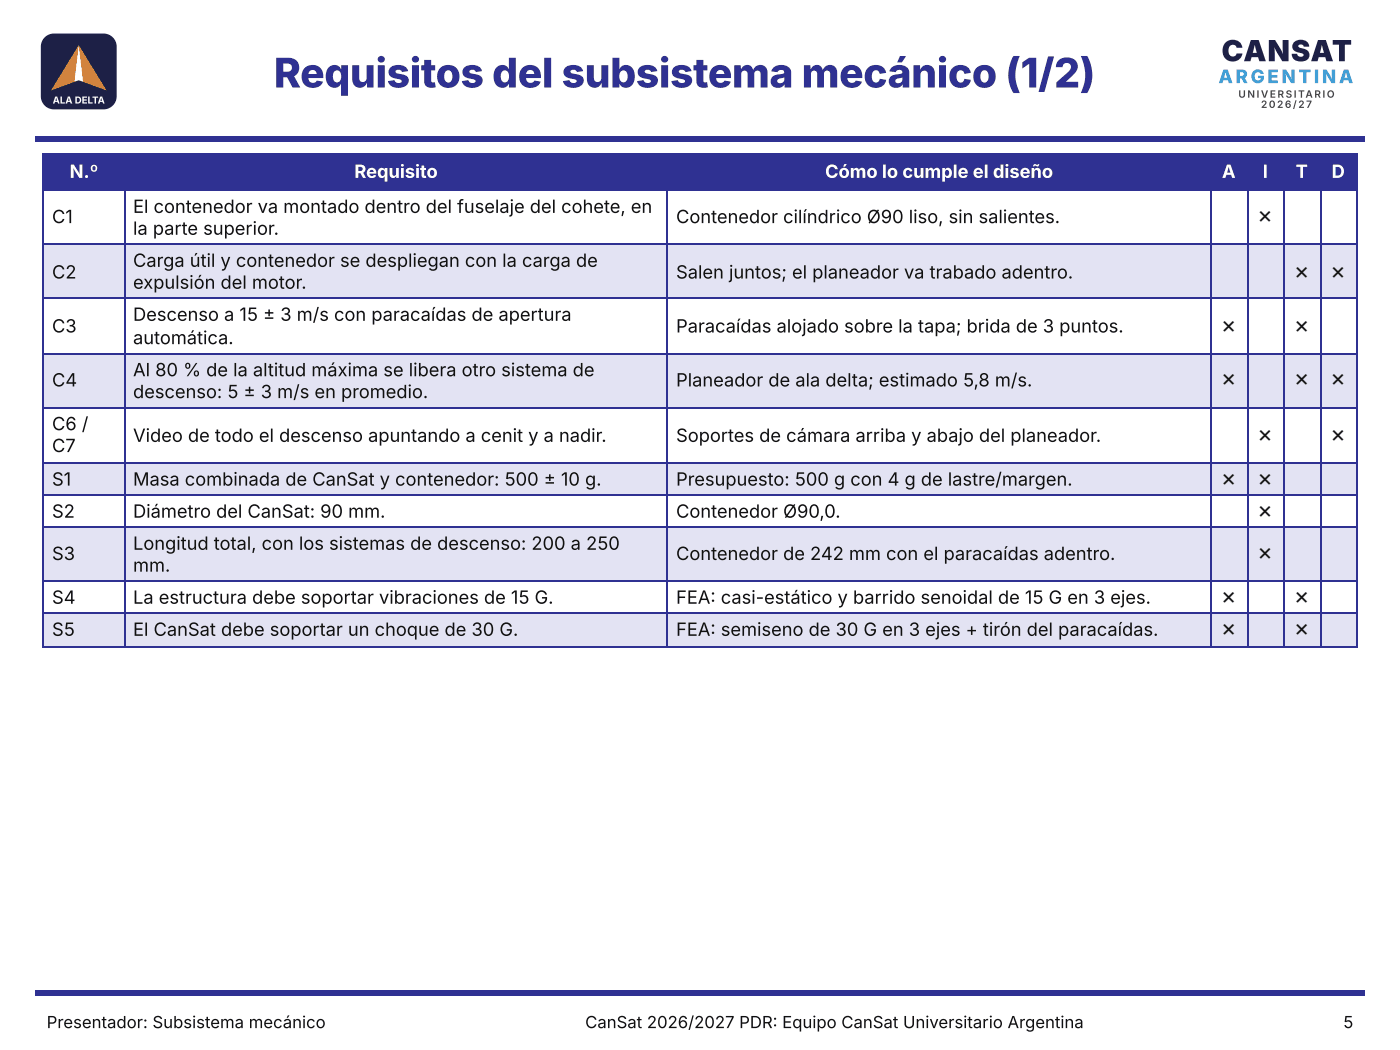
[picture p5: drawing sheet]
<svg xmlns="http://www.w3.org/2000/svg" width="254mm" height="190mm" viewBox="0 0 254 190" stroke-linecap="round" stroke-linejoin="round" font-family="sans-serif">
<defs><g id="words">
<text font-size="7.4" fill="#2f3192" x="49.7" y="15.9">Requisitos del subsistema mecánico (1/2)</text>
<text font-size="5.3" fill="#1d2046" x="221.6" y="11.1">CANSAT</text>
<text font-size="3.4" fill="#3aa0d8" x="221.1" y="15.1">ARGENTINA</text>
<g font-size="3.3" fill="#fff">
<text x="12.6" y="32.3">N.º</text>
<text x="64.3" y="32.3">Requisito</text>
<text x="149.7" y="32.3">Cómo lo cumple el diseño</text>
<text x="221.7" y="32.3">A</text>
<text x="229.1" y="32.3">I</text>
<text x="235.1" y="32.3">T</text>
<text x="241.6" y="32.3">D</text>
</g>
<g font-size="3.3" fill="#111">
<text x="9.4" y="40.5">C1</text>
<text x="24.1" y="38.6">El contenedor va montado dentro del fuselaje del cohete, en</text>
<text x="122.7" y="40.5">Contenedor cilíndrico Ø90 liso, sin salientes.</text>
<text x="228.2" y="40.5">✕</text>
<text x="24.1" y="42.6">la parte superior.</text>
<text x="9.4" y="50.5">C2</text>
<text x="24.1" y="48.4">Carga útil y contenedor se despliegan con la carga de</text>
<text x="24.1" y="52.4">expulsión del motor.</text>
<text x="122.7" y="50.5">Salen juntos; el planeador va trabado adentro.</text>
<text x="234.8" y="50.5">✕</text>
<text x="241.4" y="50.5">✕</text>
<text x="24.1" y="58.2">Descenso a 15 ± 3 m/s con paracaídas de apertura</text>
<text x="9.4" y="60.3">C3</text>
<text x="24.1" y="62.4">automática.</text>
<text x="122.7" y="60.3">Paracaídas alojado sobre la tapa; brida de 3 puntos.</text>
<text x="221.6" y="60.3">✕</text>
<text x="234.8" y="60.3">✕</text>
<text x="9.4" y="70.1">C4</text>
<text x="24.1" y="68.3">Al 80 % de la altitud máxima se libera otro sistema de</text>
<text x="122.7" y="70.1">Planeador de ala delta; estimado 5,8 m/s.</text>
<text x="221.6" y="70.1">✕</text>
<text x="234.8" y="70.1">✕</text>
<text x="241.4" y="70.1">✕</text>
<text x="24.1" y="72.2">descenso: 5 ± 3 m/s en promedio.</text>
<text x="9.4" y="78.1">C6 /</text>
<text x="9.4" y="82">C7</text>
<text x="24.1" y="80.2">Video de todo el descenso apuntando a cenit y a nadir.</text>
<text x="122.7" y="80.2">Soportes de cámara arriba y abajo del planeador.</text>
<text x="228.2" y="80.2">✕</text>
<text x="241.4" y="80.2">✕</text>
<text x="9.4" y="88.1">S1</text>
<text x="24.1" y="88.1">Masa combinada de CanSat y contenedor: 500 ± 10 g.</text>
<text x="122.7" y="88.1">Presupuesto: 500 g con 4 g de lastre/margen.</text>
<text x="221.6" y="88.1">✕</text>
<text x="228.2" y="88.1">✕</text>
<text x="9.4" y="93.9">S2</text>
<text x="24.1" y="93.9">Diámetro del CanSat: 90 mm.</text>
<text x="122.7" y="93.9">Contenedor Ø90,0.</text>
<text x="228.2" y="93.9">✕</text>
<text x="9.4" y="101.6">S3</text>
<text x="24.1" y="99.7">Longitud total, con los sistemas de descenso: 200 a 250</text>
<text x="122.7" y="101.6">Contenedor de 242 mm con el paracaídas adentro.</text>
<text x="228.2" y="101.6">✕</text>
<text x="24.1" y="103.7">mm.</text>
<text x="9.4" y="109.5">S4</text>
<text x="24.1" y="109.5">La estructura debe soportar vibraciones de 15 G.</text>
<text x="122.7" y="109.5">FEA: casi-estático y barrido senoidal de 15 G en 3 ejes.</text>
<text x="221.6" y="109.5">✕</text>
<text x="234.8" y="109.5">✕</text>
<text x="9.4" y="115.4">S5</text>
<text x="24.1" y="115.4">El CanSat debe soportar un choque de 30 G.</text>
<text x="122.7" y="115.4">FEA: semiseno de 30 G en 3 ejes + tirón del paracaídas.</text>
<text x="221.6" y="115.4">✕</text>
<text x="234.8" y="115.4">✕</text>
</g>
<g font-size="3" fill="#111">
<text x="8.5" y="186.5">Presentador: Subsistema mecánico</text>
<text x="106.2" y="186.5">CanSat 2026/2027 PDR: Equipo CanSat Universitario Argentina</text>
<text x="243.7" y="186.5">5</text>
</g>
<g font-size="1.8" fill="#444">
<text x="224.7" y="17.7">UNIVERSITARIO</text>
<text x="228.8" y="19.6">2026/27</text>
</g>
<text font-size="1.7" fill="#fff" x="9.6" y="18.8">ALA DELTA</text>
</g></defs>
<path d="M8.1 6.8l.6-.5 .9-.2h9.2a2.38 2.38 0 0 1 2.4 2.4v9a2.38 2.38 0 0 1-2.4 2.3h-9a2.38 2.38 0 0 1-2.4-2.3v-9.2l.3-.9z" fill="#1d2046"/>
<path d="M14.3 8.2l5 8.2-5-1.8-5 1.8z" fill="#e67e22"/>
<path d="M14.3 8.2l.8 6.6-.8-.2-.8 .2z" fill="#fff"/>
<g fill="#2f3192">
<path d="M6.3 24.6h241.3v1.1h-241.3z"/>
<path d="M7.9 28h14.6v6.4h-14.6z"/>
<path d="M22.5 28h98.7v6.4h-98.7z"/>
<path d="M121.2 28h98.4v6.4h-98.4z"/>
<path d="M219.6 28h6.6v6.4h-6.6z"/>
<path d="M226.2 28h6.6v6.4h-6.6z"/>
<path d="M232.8 28h6.6v6.4h-6.6z"/>
<path d="M239.4 28h6.7v6.4h-6.7z"/>
</g>
<g fill="#e3e3f3">
<path d="M7.9 44.4h14.6v9.8h-14.6z"/>
<path d="M22.5 44.4h98.7v9.8h-98.7z"/>
<path d="M121.2 44.4h98.4v9.8h-98.4z"/>
<path d="M219.6 44.4h6.6v9.8h-6.6z"/>
<path d="M226.2 44.4h6.6v9.8h-6.6z"/>
<path d="M232.8 44.4h6.6v9.8h-6.6z"/>
<path d="M239.4 44.4h6.7v9.8h-6.7z"/>
<path d="M7.9 64h14.6v10.1h-14.6z"/>
<path d="M22.5 64h98.7v10.1h-98.7z"/>
<path d="M121.2 64h98.4v10.1h-98.4z"/>
<path d="M219.6 64h6.6v10.1h-6.6z"/>
<path d="M226.2 64h6.6v10.1h-6.6z"/>
<path d="M232.8 64h6.6v10.1h-6.6z"/>
<path d="M239.4 64h6.7v10.1h-6.7z"/>
<path d="M7.9 83.9h14.6v5.8h-14.6z"/>
<path d="M22.5 83.9h98.7v5.8h-98.7z"/>
<path d="M121.2 83.9h98.4v5.8h-98.4z"/>
<path d="M219.6 83.9h6.6v5.8h-6.6z"/>
<path d="M226.2 83.9h6.6v5.8h-6.6z"/>
<path d="M232.8 83.9h6.6v5.8h-6.6z"/>
<path d="M239.4 83.9h6.7v5.8h-6.7z"/>
<path d="M7.9 95.5h14.6v10.1h-14.6z"/>
<path d="M22.5 95.5h98.7v10.1h-98.7z"/>
<path d="M121.2 95.5h98.4v10.1h-98.4z"/>
<path d="M219.6 95.5h6.6v10.1h-6.6z"/>
<path d="M226.2 95.5h6.6v10.1h-6.6z"/>
<path d="M232.8 95.5h6.6v10.1h-6.6z"/>
<path d="M239.4 95.5h6.7v10.1h-6.7z"/>
<path d="M7.9 111.4h14.6v5.8h-14.6z"/>
<path d="M22.5 111.4h98.7v5.8h-98.7z"/>
<path d="M121.2 111.4h98.4v5.8h-98.4z"/>
<path d="M219.6 111.4h6.6v5.8h-6.6z"/>
<path d="M226.2 111.4h6.6v5.8h-6.6z"/>
<path d="M232.8 111.4h6.6v5.8h-6.6z"/>
<path d="M239.4 111.4h6.7v5.8h-6.7z"/>
</g>
<g fill="none" stroke="#2f3192" stroke-width=".26">
<path d="M7.7 27.9h238.6M7.7 34.5h238.6M7.8 27.8v89.7M22.6 27.8v89.7M121 27.8v89.7M219.7 27.8v89.7M226.4 27.8v89.7M233 27.8v89.7M239.6 27.8v89.7M246.2 27.8v89.7M7.7 44.3h238.6M7.7 54.1h238.6"/>
<path d="M7.7 64.2h238.6M7.7 74h238.6M7.7 84h238.6M7.7 89.8h238.6M7.7 95.6h238.6M7.7 105.4h238.6M7.7 111.3h238.6M7.7 117.3h238.6"/>
</g>
<path d="M6.3 179.7h241.3v1h-241.3z" fill="#2f3192"/>
<use href="#words"/>
</svg>
